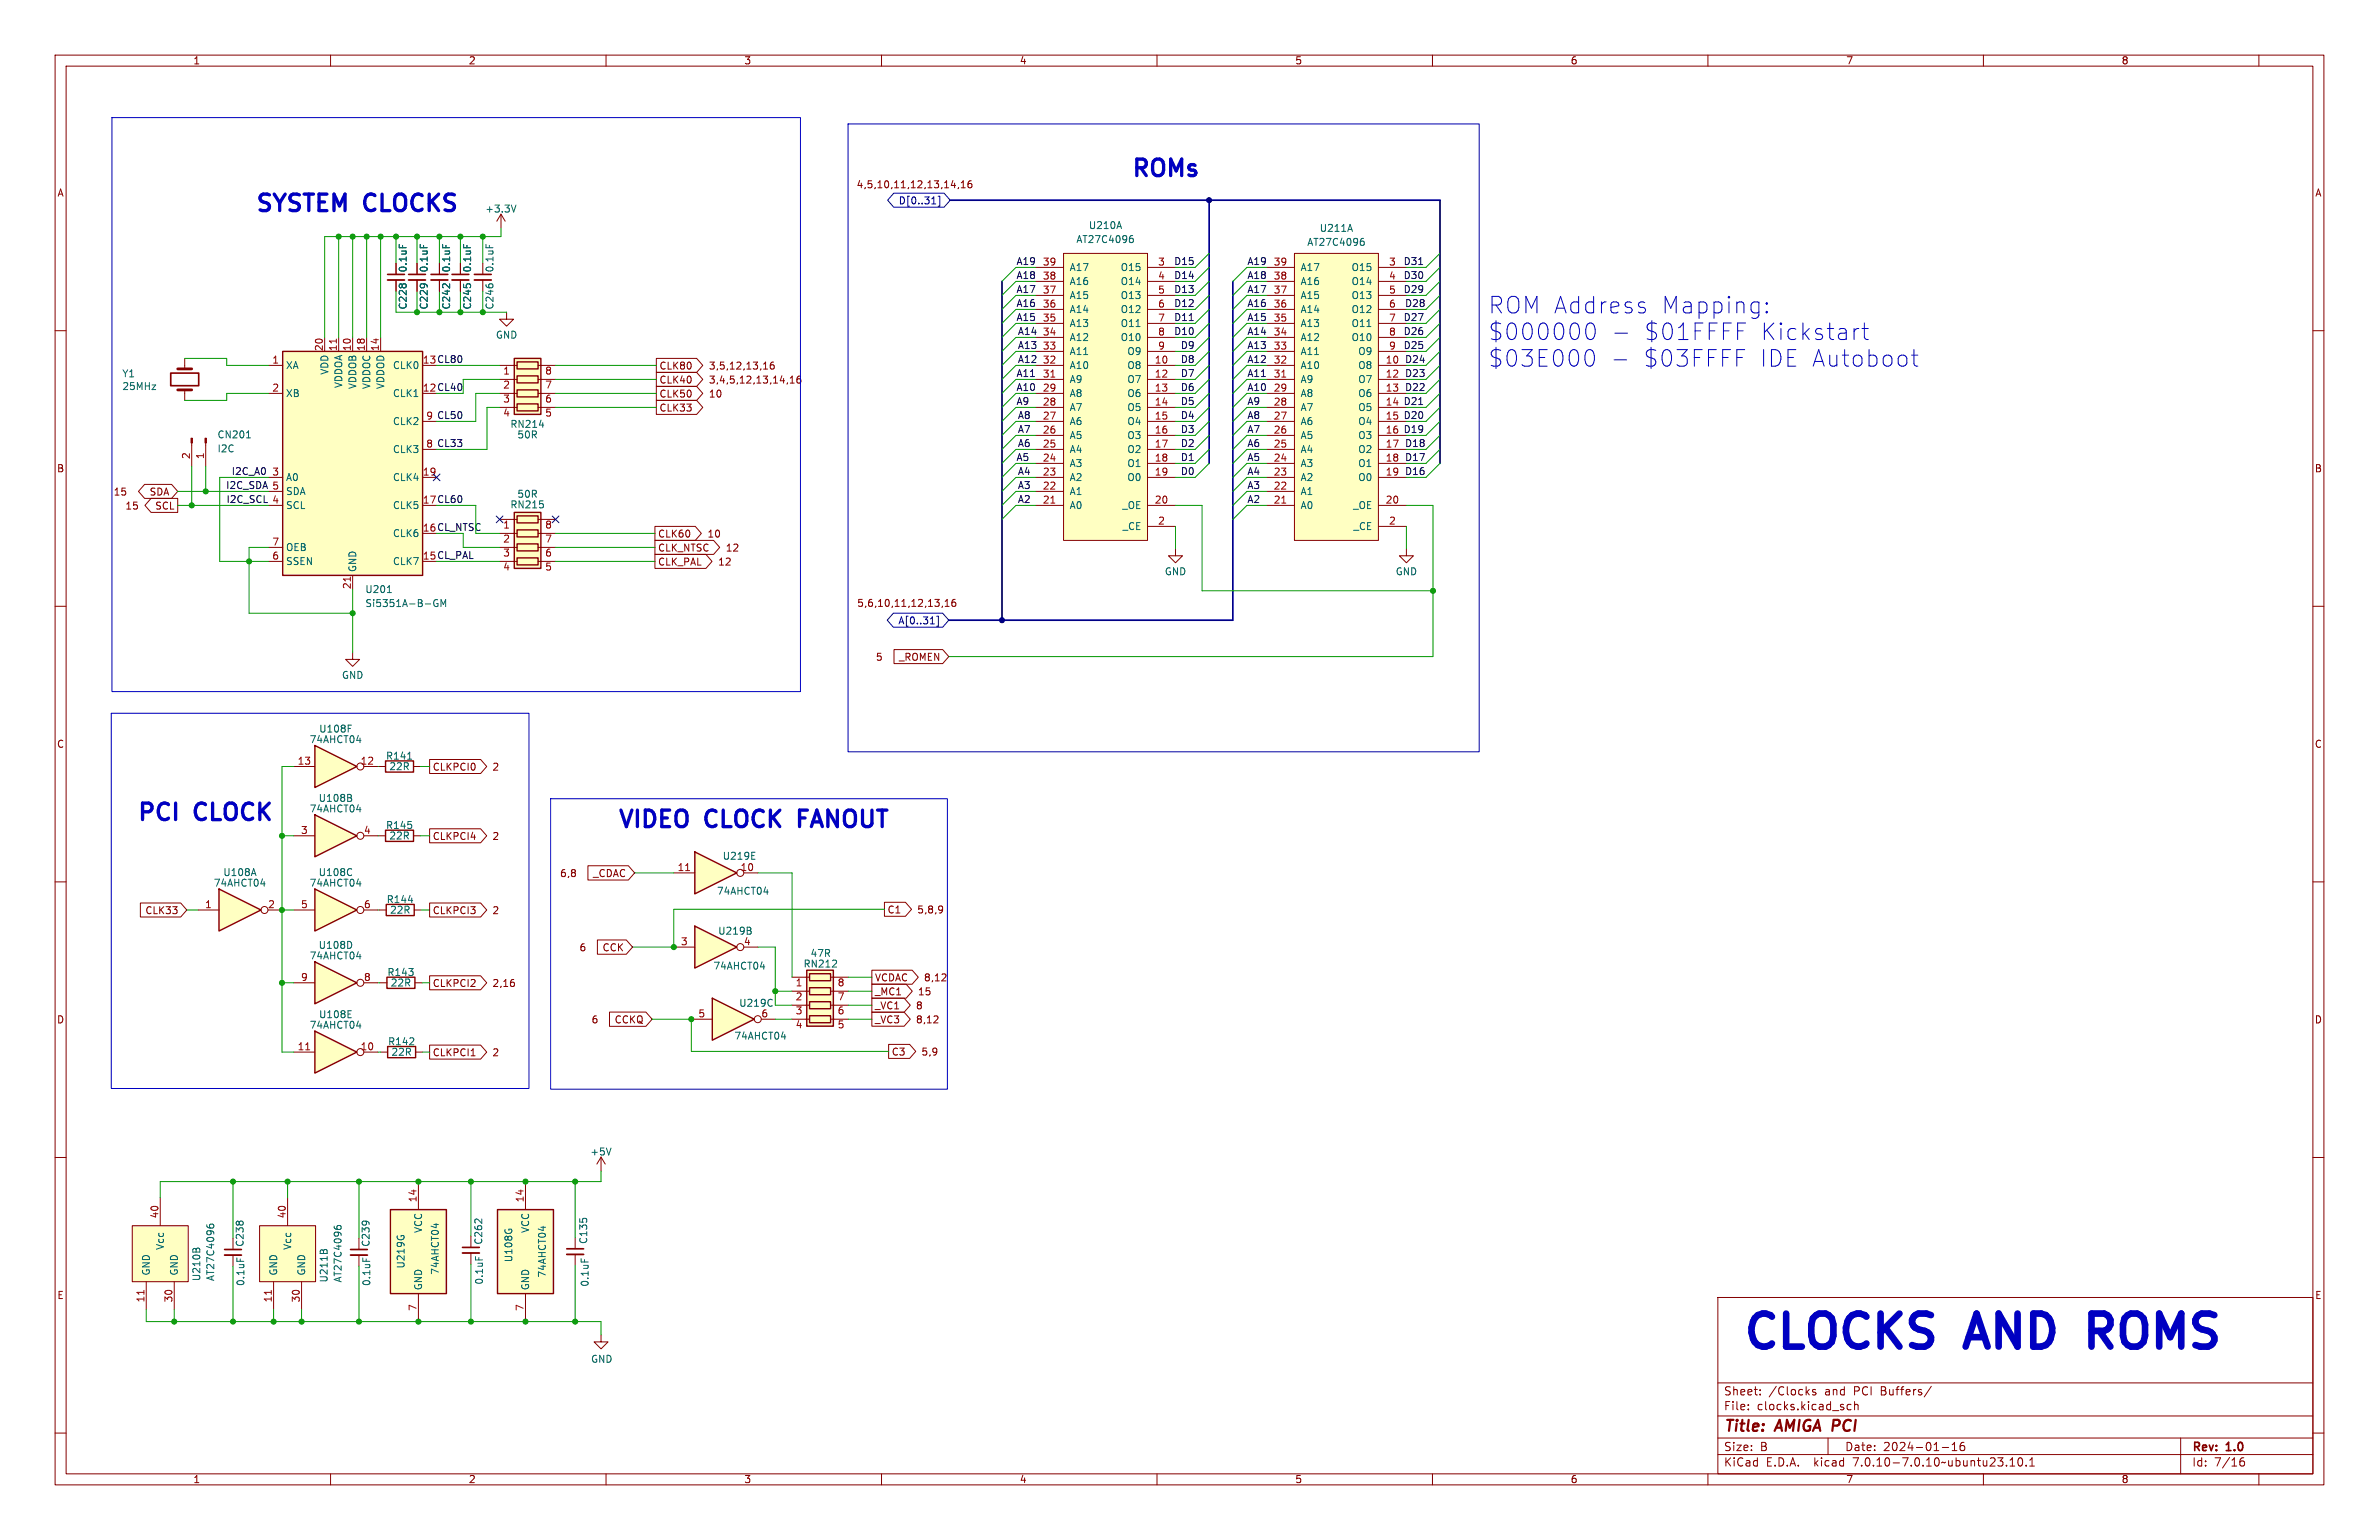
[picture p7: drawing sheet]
<svg xmlns="http://www.w3.org/2000/svg" width="432mm" height="279mm" viewBox="0 0 432 279" stroke-linecap="round" stroke-linejoin="round" font-family="sans-serif">
<defs><g id="words">
<g font-size="8.4" fill="#0000c2">
<text x="316" y="245.1">CLOCKS</text>
<text x="357.8" y="245.1">AND</text>
<text x="382.2" y="245.1">ROMS</text>
</g>
<g font-size="4.2" fill="#0000c2">
<text x="205.2" y="32.3">ROMs</text>
<text x="46.2" y="38.6">SYSTEM</text>
<text x="66.4" y="38.6">CLOCKS</text>
<text x="270" y="57.1">ROM Address</text>
<text x="301.1" y="57.1">Mapping:</text>
<text x="270" y="62">$000000</text>
<text x="298" y="62">$01FFFF</text>
<text x="319" y="62">Kickstart</text>
<text x="270" y="66.8">$03E000</text>
<text x="297.9" y="66.8">$03FFFF</text>
<text x="318.9" y="66.8">IDE Autoboot</text>
<text x="24.8" y="149.1">PCI</text>
<text x="35.7" y="149.1">CLOCK</text>
<text x="112" y="150.4">VIDEO</text>
<text x="128.4" y="150.4">CLOCK</text>
<text x="146.4" y="150.4">FANOUT</text>
</g>
<g font-size="2.8" fill="#840000">
<text x="312.8" y="260.3">Title:</text>
<text x="322.5" y="260.3">AMIGA PCI</text>
</g>
<g font-size="2.1" fill="#840000">
<text x="312.8" y="256.1">File:</text>
<text x="312.8" y="253.4">Sheet:</text>
<text x="318.9" y="256.1">clocks.kicad_sch</text>
<text x="321" y="253.4">/Clocks</text>
<text x="331.3" y="253.4">and</text>
<text x="336.6" y="253.4">PCI</text>
<text x="341.6" y="253.4">Buffers/</text>
<text x="312.8" y="263.5">Size:</text>
<text x="319.5" y="263.5">B</text>
<text x="334.8" y="263.5">Date:</text>
<text x="341.8" y="263.5">2024-01-16</text>
<text x="397.8" y="263.7">Rev:</text>
<text x="404.2" y="263.7">1.0</text>
<text x="312.8" y="266.3">KiCad</text>
<text x="320.5" y="266.3">E.D.A.</text>
<text x="329.4" y="266.3">kicad</text>
<text x="336.6" y="266.3">7.0.10-7.0.10~ubuntu23.10.1</text>
<text x="397.8" y="266.3">Id:</text>
<text x="401.9" y="266.3">7/16</text>
</g>
<g font-size="1.8" fill="#840000">
<text x="35" y="11.9">1</text>
<text x="85" y="11.9">2</text>
<text x="135" y="11.9">3</text>
<text x="185" y="11.9">4</text>
<text x="235" y="11.9">5</text>
<text x="285" y="11.9">6</text>
<text x="335" y="11.9">7</text>
<text x="385" y="11.9">8</text>
<text x="10.3" y="35.9">A</text>
<text x="155.4" y="34.4">4,5,10,11,12,13,14,16</text>
<text x="420.1" y="35.9">A</text>
<text x="119.6" y="69.8">CLK40</text>
<text x="119.6" y="67.2">CLK80</text>
<text x="128.6" y="69.8">3,4,5,12,13,14,16</text>
<text x="128.6" y="67.2">3,5,12,13,16</text>
<text x="119.6" y="72.3">CLK50</text>
<text x="119.6" y="74.9">CLK33</text>
<text x="128.6" y="72.3">10</text>
<text x="10.3" y="85.9">B</text>
<text x="420.1" y="85.9">B</text>
<text x="20.5" y="90.1">15</text>
<text x="22.7" y="92.6">15</text>
<text x="27.1" y="90.1">SDA</text>
<text x="28.1" y="92.6">SCL</text>
<text x="119.3" y="97.7">CLK60</text>
<text x="119.3" y="100.3">CLK_NTSC</text>
<text x="128.3" y="97.7">10</text>
<text x="131.6" y="100.3">12</text>
<text x="119.3" y="102.8">CLK_PAL</text>
<text x="130.3" y="102.8">12</text>
<text x="155.5" y="110.3">5,6,10,11,12,13,16</text>
<text x="158.9" y="120.1">5</text>
<text x="163.1" y="120.1">_ROMEN</text>
<text x="10.3" y="135.9">C</text>
<text x="420.1" y="135.9">C</text>
<text x="78.5" y="140">CLKPCI0</text>
<text x="89.3" y="140">2</text>
<text x="78.5" y="152.6">CLKPCI4</text>
<text x="89.3" y="152.6">2</text>
<text x="101.6" y="159.3">6,8</text>
<text x="107.6" y="159.3">_CDAC</text>
<text x="26.3" y="166.1">CLK33</text>
<text x="78.5" y="166.1">CLKPCI3</text>
<text x="89.3" y="166.1">2</text>
<text x="161" y="165.9">C1</text>
<text x="166.4" y="165.9">5,8,9</text>
<text x="105.1" y="172.8">6</text>
<text x="109.3" y="172.8">CCK</text>
<text x="78.5" y="179.3">CLKPCI2</text>
<text x="89.3" y="179.3">2,16</text>
<text x="158.7" y="178.2">VCDAC</text>
<text x="167.6" y="178.2">8,12</text>
<text x="10.3" y="185.9">D</text>
<text x="107.3" y="185.9">6</text>
<text x="111.5" y="185.9">CCKQ</text>
<text x="158.7" y="185.9">_VC3</text>
<text x="158.7" y="180.8">_MC1</text>
<text x="158.7" y="183.3">_VC1</text>
<text x="166.2" y="185.9">8,12</text>
<text x="166.2" y="183.3">8</text>
<text x="166.5" y="180.8">15</text>
<text x="420.1" y="185.9">D</text>
<text x="78.5" y="191.8">CLKPCI1</text>
<text x="89.3" y="191.8">2</text>
<text x="161.8" y="191.7">C3</text>
<text x="167.2" y="191.7">5,9</text>
<text x="10.3" y="235.9">E</text>
<text x="420.1" y="235.9">E</text>
<text x="35" y="269.3">1</text>
<text x="85" y="269.3">2</text>
<text x="135" y="269.3">3</text>
<text x="185" y="269.3">4</text>
<text x="235" y="269.3">5</text>
<text x="285" y="269.3">6</text>
<text x="335" y="269.3">7</text>
<text x="385" y="269.3">8</text>
</g>
<g font-size="1.8" fill="#006464">
<text x="88" y="38.8">+3.3V</text>
<text x="197.5" y="41.8">U210A</text>
<text x="195.3" y="44.3">AT27C4096</text>
<text x="237.2" y="44.8">AT27C4096</text>
<text x="239.4" y="42.3">U211A</text>
<text x="74" y="49.5" transform="rotate(-90 74 49.5)">0.1uF</text>
<text x="77.8" y="49.5" transform="rotate(-90 77.8 49.5)">0.1uF</text>
<text x="81.9" y="49.5" transform="rotate(-90 81.9 49.5)">0.1uF</text>
<text x="85.7" y="49.5" transform="rotate(-90 85.7 49.5)">0.1uF</text>
<text x="89.8" y="49.5" transform="rotate(-90 89.8 49.5)">0.1uF</text>
<text x="194.1" y="51.9">A16</text>
<text x="194.1" y="49.4">A17</text>
<text x="203.3" y="49.4">O15</text>
<text x="203.3" y="51.9">O14</text>
<text x="236" y="51.9">A16</text>
<text x="236" y="49.4">A17</text>
<text x="245.2" y="49.4">O15</text>
<text x="245.2" y="51.9">O14</text>
<text x="74" y="56.3" transform="rotate(-90 74 56.3)">C228</text>
<text x="77.8" y="56.3" transform="rotate(-90 77.8 56.3)">C229</text>
<text x="81.9" y="56.3" transform="rotate(-90 81.9 56.3)">C242</text>
<text x="85.7" y="56.3" transform="rotate(-90 85.7 56.3)">C245</text>
<text x="89.8" y="56.3" transform="rotate(-90 89.8 56.3)">C246</text>
<text x="194.1" y="59.5">A13</text>
<text x="194.1" y="57">A14</text>
<text x="194.1" y="54.5">A15</text>
<text x="203.3" y="54.5">O13</text>
<text x="203.3" y="57">O12</text>
<text x="203.3" y="59.5">O11</text>
<text x="236" y="59.5">A13</text>
<text x="236" y="57">A14</text>
<text x="236" y="54.5">A15</text>
<text x="245.2" y="54.5">O13</text>
<text x="245.2" y="57">O12</text>
<text x="245.2" y="59.5">O11</text>
<text x="89.9" y="61.6">GND</text>
<text x="194.1" y="64.6">A11</text>
<text x="194.1" y="62.1">A12</text>
<text x="203.3" y="62.1">O10</text>
<text x="204.5" y="64.6">O9</text>
<text x="236" y="64.6">A11</text>
<text x="236" y="62.1">A12</text>
<text x="245.2" y="62.1">O10</text>
<text x="246.4" y="64.6">O9</text>
<text x="22.1" y="68.7">Y1</text>
<text x="22.1" y="71">25MHz</text>
<text x="51.8" y="67.2">XA</text>
<text x="59.8" y="68.1" transform="rotate(-90 59.8 68.1)">VDD</text>
<text x="62.3" y="70.5" transform="rotate(-90 62.3 70.5)">VDDOA</text>
<text x="64.9" y="70.7" transform="rotate(-90 64.9 70.7)">VDDOB</text>
<text x="67.4" y="70.7" transform="rotate(-90 67.4 70.7)">VDDOC</text>
<text x="70" y="70.7" transform="rotate(-90 70 70.7)">VDDOD</text>
<text x="71.2" y="67.2">CLK0</text>
<text x="194.1" y="69.7">A9</text>
<text x="194.1" y="67.2">A10</text>
<text x="204.5" y="67.2">O8</text>
<text x="204.5" y="69.7">O7</text>
<text x="236" y="69.7">A9</text>
<text x="236" y="67.2">A10</text>
<text x="246.4" y="67.2">O8</text>
<text x="246.4" y="69.7">O7</text>
<text x="51.8" y="72.2">XB</text>
<text x="71.2" y="72.2">CLK1</text>
<text x="71.2" y="77.3">CLK2</text>
<text x="92.5" y="77.8">RN214</text>
<text x="194.1" y="77.3">A6</text>
<text x="194.1" y="74.8">A7</text>
<text x="194.1" y="72.2">A8</text>
<text x="204.5" y="72.2">O6</text>
<text x="204.5" y="74.8">O5</text>
<text x="204.5" y="77.3">O4</text>
<text x="236" y="77.3">A6</text>
<text x="236" y="74.8">A7</text>
<text x="236" y="72.2">A8</text>
<text x="246.4" y="72.2">O6</text>
<text x="246.4" y="74.8">O5</text>
<text x="246.4" y="77.3">O4</text>
<text x="39.4" y="82.3">I2C</text>
<text x="39.4" y="79.7">CN201</text>
<text x="71.2" y="82.4">CLK3</text>
<text x="93.8" y="79.7">50R</text>
<text x="194.1" y="82.4">A4</text>
<text x="194.1" y="79.9">A5</text>
<text x="204.5" y="79.9">O3</text>
<text x="204.5" y="82.4">O2</text>
<text x="236" y="82.4">A4</text>
<text x="236" y="79.9">A5</text>
<text x="246.4" y="79.9">O3</text>
<text x="246.4" y="82.4">O2</text>
<text x="51.8" y="87.5">A0</text>
<text x="71.2" y="87.5">CLK4</text>
<text x="194.1" y="87.5">A2</text>
<text x="194.1" y="84.9">A3</text>
<text x="204.5" y="84.9">O1</text>
<text x="204.5" y="87.5">O0</text>
<text x="236" y="87.5">A2</text>
<text x="236" y="84.9">A3</text>
<text x="246.4" y="84.9">O1</text>
<text x="246.4" y="87.5">O0</text>
<text x="51.8" y="92.6">SCL</text>
<text x="51.8" y="90">SDA</text>
<text x="71.2" y="92.6">CLK5</text>
<text x="92.5" y="92.4">RN215</text>
<text x="93.8" y="90.5">50R</text>
<text x="194.1" y="92.6">A0</text>
<text x="194.1" y="90">A1</text>
<text x="203.6" y="92.6">_OE</text>
<text x="236" y="92.6">A0</text>
<text x="236" y="90">A1</text>
<text x="245.5" y="92.6">_OE</text>
<text x="51.8" y="100.2">OEB</text>
<text x="71.2" y="97.6">CLK6</text>
<text x="203.7" y="96.4">_CE</text>
<text x="245.6" y="96.4">_CE</text>
<text x="51.8" y="102.7">SSEN</text>
<text x="64.9" y="103.9" transform="rotate(-90 64.9 103.9)">GND</text>
<text x="66.2" y="107.8">U201</text>
<text x="71.2" y="102.7">CLK7</text>
<text x="211.3" y="104.6">GND</text>
<text x="253.2" y="104.6">GND</text>
<text x="66.2" y="110.3">Si5351A-B-GM</text>
<text x="62" y="123.4">GND</text>
<text x="56.1" y="135">74AHCT04</text>
<text x="57.8" y="133.1">U108F</text>
<text x="70" y="138">R141</text>
<text x="70.6" y="139.9">22R</text>
<text x="56.1" y="147.6">74AHCT04</text>
<text x="57.7" y="145.7">U108B</text>
<text x="70" y="150.6">R145</text>
<text x="70.6" y="152.5">22R</text>
<text x="38.7" y="161.1">74AHCT04</text>
<text x="40.4" y="159.1">U108A</text>
<text x="56.1" y="161.1">74AHCT04</text>
<text x="57.7" y="159.1">U108C</text>
<text x="131.1" y="156.2">U219E</text>
<text x="70.1" y="164.1">R144</text>
<text x="70.7" y="166">22R</text>
<text x="130" y="162.5">74AHCT04</text>
<text x="57.7" y="172.4">U108D</text>
<text x="130.3" y="169.8">U219B</text>
<text x="147" y="173.8">47R</text>
<text x="56.1" y="174.3">74AHCT04</text>
<text x="70.2" y="177.3">R143</text>
<text x="70.8" y="179.2">22R</text>
<text x="129.4" y="176.1">74AHCT04</text>
<text x="145.8" y="175.7">RN212</text>
<text x="57.8" y="184.9">U108E</text>
<text x="134.1" y="182.9">U219C</text>
<text x="56.1" y="186.8">74AHCT04</text>
<text x="70.3" y="189.8">R142</text>
<text x="71" y="191.7">22R</text>
<text x="133.2" y="188.8">74AHCT04</text>
<text x="107.1" y="209.8">+5V</text>
<text x="29.9" y="226.9" transform="rotate(-90 29.9 226.9)">Vcc</text>
<text x="44.4" y="226.3" transform="rotate(-90 44.4 226.3)">C238</text>
<text x="53.1" y="226.9" transform="rotate(-90 53.1 226.9)">Vcc</text>
<text x="67.3" y="226.3" transform="rotate(-90 67.3 226.3)">C239</text>
<text x="76.8" y="223.8" transform="rotate(-90 76.8 223.8)">VCC</text>
<text x="87.7" y="225.9" transform="rotate(-90 87.7 225.9)">C262</text>
<text x="96.2" y="223.8" transform="rotate(-90 96.2 223.8)">VCC</text>
<text x="106.8" y="225.8" transform="rotate(-90 106.8 225.8)">C135</text>
<text x="27.4" y="231.5" transform="rotate(-90 27.4 231.5)">GND</text>
<text x="32.5" y="231.5" transform="rotate(-90 32.5 231.5)">GND</text>
<text x="36.6" y="232.5" transform="rotate(-90 36.6 232.5)">U210B</text>
<text x="39.1" y="232.5" transform="rotate(-90 39.1 232.5)">AT27C4096</text>
<text x="44.6" y="233.4" transform="rotate(-90 44.6 233.4)">0.1uF</text>
<text x="50.5" y="231.5" transform="rotate(-90 50.5 231.5)">GND</text>
<text x="55.6" y="231.5" transform="rotate(-90 55.6 231.5)">GND</text>
<text x="59.7" y="232.8" transform="rotate(-90 59.7 232.8)">U211B</text>
<text x="62.2" y="232.8" transform="rotate(-90 62.2 232.8)">AT27C4096</text>
<text x="67.4" y="233.4" transform="rotate(-90 67.4 233.4)">0.1uF</text>
<text x="73.6" y="230.2" transform="rotate(-90 73.6 230.2)">U219G</text>
<text x="79.9" y="231.4" transform="rotate(-90 79.9 231.4)">74AHCT04</text>
<text x="87.9" y="233.2" transform="rotate(-90 87.9 233.2)">0.1uF</text>
<text x="93.2" y="229.1" transform="rotate(-90 93.2 229.1)">U108G</text>
<text x="99.3" y="231.9" transform="rotate(-90 99.3 231.9)">74AHCT04</text>
<text x="107" y="233.5" transform="rotate(-90 107 233.5)">0.1uF</text>
<text x="76.8" y="234.2" transform="rotate(-90 76.8 234.2)">GND</text>
<text x="96.2" y="234.2" transform="rotate(-90 96.2 234.2)">GND</text>
<text x="107.2" y="247.4">GND</text>
</g>
<g font-size="1.8" fill="#000084">
<text x="163" y="37.3">D[0..31]</text>
<text x="163" y="113.5">A[0..31]</text>
</g>
<g font-size="1.8" fill="#0f0f0f">
<text x="184.4" y="50.7">A18</text>
<text x="184.4" y="48.2">A19</text>
<text x="184.4" y="53.2">A17</text>
<text x="213" y="53.2">D13</text>
<text x="213" y="50.7">D14</text>
<text x="213" y="48.2">D15</text>
<text x="226.3" y="48.2">A19</text>
<text x="226.3" y="50.7">A18</text>
<text x="226.3" y="53.2">A17</text>
<text x="254.7" y="48.2">D31</text>
<text x="254.7" y="53.2">D29</text>
<text x="254.7" y="50.7">D30</text>
<text x="184.4" y="58.3">A15</text>
<text x="184.4" y="55.8">A16</text>
<text x="213" y="55.8">D12</text>
<text x="213" y="58.3">D11</text>
<text x="226.3" y="55.8">A16</text>
<text x="226.3" y="58.3">A15</text>
<text x="254.7" y="58.3">D27</text>
<text x="254.9" y="55.8">D28</text>
<text x="184.7" y="65.9">A12</text>
<text x="184.7" y="63.4">A13</text>
<text x="184.7" y="60.9">A14</text>
<text x="213" y="60.9">D10</text>
<text x="214.2" y="63.4">D9</text>
<text x="214.2" y="65.9">D8</text>
<text x="226.3" y="60.9">A14</text>
<text x="226.3" y="65.9">A12</text>
<text x="226.3" y="63.4">A13</text>
<text x="254.7" y="60.9">D26</text>
<text x="254.7" y="63.4">D25</text>
<text x="254.9" y="65.9">D24</text>
<text x="76.7" y="71.1">12 CL40</text>
<text x="76.7" y="66">13 CL80</text>
<text x="184.4" y="71">A10</text>
<text x="184.4" y="68.5">A11</text>
<text x="214.2" y="71">D6</text>
<text x="214.2" y="68.5">D7</text>
<text x="226.3" y="68.5">A11</text>
<text x="226.3" y="71">A10</text>
<text x="254.9" y="71">D22</text>
<text x="254.9" y="68.5">D23</text>
<text x="77.3" y="76.2">9 CL50</text>
<text x="184.4" y="73.6">A9</text>
<text x="184.7" y="76.1">A8</text>
<text x="214.2" y="73.6">D5</text>
<text x="214.2" y="76.1">D4</text>
<text x="226.3" y="73.6">A9</text>
<text x="226.3" y="76.1">A8</text>
<text x="254.7" y="76.1">D20</text>
<text x="254.7" y="73.6">D21</text>
<text x="77.3" y="81.3">8 CL33</text>
<text x="184.4" y="83.7">A5</text>
<text x="184.7" y="81.2">A6</text>
<text x="184.7" y="78.6">A7</text>
<text x="214.2" y="83.7">D1</text>
<text x="214.2" y="81.2">D2</text>
<text x="214.2" y="78.6">D3</text>
<text x="226.3" y="83.7">A5</text>
<text x="226.3" y="78.6">A7</text>
<text x="226.3" y="81.2">A6</text>
<text x="254.7" y="78.6">D19</text>
<text x="254.9" y="81.2">D18</text>
<text x="254.9" y="83.7">D17</text>
<text x="40.9" y="88.8">I2C_SDA 5</text>
<text x="42" y="86.3">I2C_A0</text>
<text x="184.7" y="88.8">A3</text>
<text x="184.7" y="86.3">A4</text>
<text x="214.2" y="86.3">D0</text>
<text x="226.3" y="88.8">A3</text>
<text x="226.3" y="86.3">A4</text>
<text x="254.9" y="86.3">D16</text>
<text x="41" y="91.3">I2C_SCL 4</text>
<text x="76.7" y="91.4">17 CL60</text>
<text x="184.7" y="91.3">A2</text>
<text x="226.3" y="91.3">A2</text>
<text x="76.7" y="101.6">15 CL_PAL</text>
<text x="76.7" y="96.5">16 CL_NTSC</text>
</g>
<g font-size="1.8" fill="#a90000">
<text x="189.2" y="53.3">37</text>
<text x="189.2" y="50.8">38</text>
<text x="189.2" y="48.3">39</text>
<text x="210.1" y="48.3">3</text>
<text x="210.1" y="50.8">4</text>
<text x="210.1" y="53.3">5</text>
<text x="231.1" y="53.3">37</text>
<text x="231.1" y="50.8">38</text>
<text x="231.1" y="48.3">39</text>
<text x="252" y="48.3">3</text>
<text x="252" y="50.8">4</text>
<text x="252" y="53.3">5</text>
<text x="189.2" y="58.4">35</text>
<text x="189.2" y="55.9">36</text>
<text x="210.1" y="55.9">6</text>
<text x="210.1" y="58.4">7</text>
<text x="231.1" y="58.4">35</text>
<text x="231.1" y="55.9">36</text>
<text x="252" y="55.9">6</text>
<text x="252" y="58.4">7</text>
<text x="58.7" y="63.8" transform="rotate(-90 58.7 63.8)">20</text>
<text x="61.2" y="63.8" transform="rotate(-90 61.2 63.8)">11</text>
<text x="63.8" y="63.8" transform="rotate(-90 63.8 63.8)">10</text>
<text x="66.3" y="63.8" transform="rotate(-90 66.3 63.8)">18</text>
<text x="68.8" y="63.8" transform="rotate(-90 68.8 63.8)">14</text>
<text x="189.2" y="63.5">33</text>
<text x="189.2" y="61">34</text>
<text x="210.1" y="61">8</text>
<text x="210.1" y="63.5">9</text>
<text x="231.1" y="63.5">33</text>
<text x="231.1" y="61">34</text>
<text x="252" y="61">8</text>
<text x="252" y="63.5">9</text>
<text x="49.3" y="66">1</text>
<text x="49.3" y="71.1">2</text>
<text x="91.2" y="68.3">1</text>
<text x="91.2" y="70.8">2</text>
<text x="98.9" y="70.8">7</text>
<text x="98.9" y="68.3">8</text>
<text x="189.2" y="71.1">29</text>
<text x="189.2" y="68.6">31</text>
<text x="189.2" y="66">32</text>
<text x="209.5" y="66">10</text>
<text x="209.5" y="68.6">12</text>
<text x="209.5" y="71.1">13</text>
<text x="231.1" y="71.1">29</text>
<text x="231.1" y="68.6">31</text>
<text x="231.1" y="66">32</text>
<text x="251.4" y="66">10</text>
<text x="251.4" y="68.6">12</text>
<text x="251.4" y="71.1">13</text>
<text x="91.2" y="73.4">3</text>
<text x="91.2" y="75.9">4</text>
<text x="98.9" y="75.9">5</text>
<text x="98.9" y="73.4">6</text>
<text x="189.2" y="76.2">27</text>
<text x="189.2" y="73.7">28</text>
<text x="209.5" y="73.7">14</text>
<text x="209.5" y="76.2">15</text>
<text x="231.1" y="76.2">27</text>
<text x="231.1" y="73.7">28</text>
<text x="251.4" y="73.7">14</text>
<text x="251.4" y="76.2">15</text>
<text x="34.5" y="83.4" transform="rotate(-90 34.5 83.4)">2</text>
<text x="37.1" y="83.4" transform="rotate(-90 37.1 83.4)">1</text>
<text x="189.2" y="83.8">24</text>
<text x="189.2" y="81.3">25</text>
<text x="189.2" y="78.7">26</text>
<text x="209.5" y="78.7">16</text>
<text x="209.5" y="81.3">17</text>
<text x="209.5" y="83.8">18</text>
<text x="231.1" y="83.8">24</text>
<text x="231.1" y="81.3">25</text>
<text x="231.1" y="78.7">26</text>
<text x="251.4" y="78.7">16</text>
<text x="251.4" y="81.3">17</text>
<text x="251.4" y="83.8">18</text>
<text x="49.3" y="86.4">3</text>
<text x="76.7" y="86.4">19</text>
<text x="189.2" y="88.9">22</text>
<text x="189.2" y="86.4">23</text>
<text x="209.5" y="86.4">19</text>
<text x="231.1" y="88.9">22</text>
<text x="231.1" y="86.4">23</text>
<text x="251.4" y="86.4">19</text>
<text x="189.2" y="91.4">21</text>
<text x="209.5" y="91.4">20</text>
<text x="210.1" y="95.2">2</text>
<text x="231.1" y="91.4">21</text>
<text x="251.4" y="91.4">20</text>
<text x="252" y="95.2">2</text>
<text x="49.3" y="101.6">6</text>
<text x="49.3" y="99.1">7</text>
<text x="91.2" y="96.2">1</text>
<text x="91.2" y="98.8">2</text>
<text x="91.2" y="101.3">3</text>
<text x="98.9" y="101.3">6</text>
<text x="98.9" y="98.8">7</text>
<text x="98.9" y="96.2">8</text>
<text x="63.8" y="107" transform="rotate(-90 63.8 107)">21</text>
<text x="91.2" y="103.8">4</text>
<text x="98.9" y="103.8">5</text>
<text x="53.9" y="138.8">13</text>
<text x="65.4" y="138.8">12</text>
<text x="54.5" y="151.4">3</text>
<text x="66" y="151.4">4</text>
<text x="122.9" y="158.1">11</text>
<text x="134.3" y="158.1">10</text>
<text x="37.1" y="164.8">1</text>
<text x="48.6" y="164.8">2</text>
<text x="54.5" y="164.8">5</text>
<text x="66" y="164.8">6</text>
<text x="123.5" y="171.6">3</text>
<text x="134.9" y="171.6">4</text>
<text x="54.5" y="178.1">9</text>
<text x="66" y="178.1">8</text>
<text x="144.3" y="179.3">1</text>
<text x="151.9" y="179.3">8</text>
<text x="126.7" y="184.7">5</text>
<text x="138.1" y="184.7">6</text>
<text x="144.3" y="181.8">2</text>
<text x="144.3" y="184.4">3</text>
<text x="151.9" y="184.4">6</text>
<text x="151.9" y="181.8">7</text>
<text x="53.9" y="190.6">11</text>
<text x="65.4" y="190.6">10</text>
<text x="144.3" y="186.9">4</text>
<text x="151.9" y="186.9">5</text>
<text x="28.8" y="221.1" transform="rotate(-90 28.8 221.1)">40</text>
<text x="51.9" y="221.1" transform="rotate(-90 51.9 221.1)">40</text>
<text x="75.7" y="218.2" transform="rotate(-90 75.7 218.2)">14</text>
<text x="95.1" y="218.2" transform="rotate(-90 95.1 218.2)">14</text>
<text x="26.3" y="236.4" transform="rotate(-90 26.3 236.4)">11</text>
<text x="31.4" y="236.4" transform="rotate(-90 31.4 236.4)">30</text>
<text x="49.4" y="236.4" transform="rotate(-90 49.4 236.4)">11</text>
<text x="54.5" y="236.4" transform="rotate(-90 54.5 236.4)">30</text>
<text x="75.7" y="237.9" transform="rotate(-90 75.7 237.9)">7</text>
<text x="95.1" y="237.9" transform="rotate(-90 95.1 237.9)">7</text>
</g>
</g></defs>
<g fill="none" stroke="#840000" stroke-width=".18">
<path d="M10 10h411.8v259.4h-411.8zM12 12h407.8v255.4h-407.8zM60 10v2M110 10v2M160 10v2M210 10v2M260 10v2M310 10v2M360 10v2M410 10v2M10 60h2M83.6 47.8v2"/>
<path d="M83.6 50.8v2M188 48.5h5M188 58.7h5M188 56.1h5M188 53.6h5M188 51.1h5M193 46h15.3v52h-15.3zM208.3 48.5h5.1M208.3 58.7h5.1M208.3 56.1h5.1M208.3 53.6h5.1M208.3 51.1h5.1"/>
<path d="M229.9 48.5h5M229.9 58.7h5M229.9 56.1h5M229.9 53.6h5M229.9 51.1h5M234.9 46h15.3v52h-15.3zM250.2 48.5h5.1M250.2 58.7h5.1M250.2 56.1h5.1M250.2 53.6h5.1M250.2 51.1h5.1M419.8 60h2"/>
<path d="M188 66.3h5M188 68.8h5M188 71.4h5M188 73.9h5M188 76.5h5M188 79h5M188 63.8h5M188 61.2h5M208.3 66.3h5.1M208.3 68.8h5.1M208.3 71.4h5.1M208.3 73.9h5.1"/>
<path d="M208.3 76.5h5.1M208.3 79h5.1M208.3 63.8h5.1M208.3 61.2h5.1M229.9 66.3h5M229.9 68.8h5M229.9 71.4h5M229.9 73.9h5M229.9 76.5h5M229.9 79h5M229.9 63.8h5M229.9 61.2h5"/>
<path d="M250.2 66.3h5.1M250.2 68.8h5.1M250.2 71.4h5.1M250.2 73.9h5.1M250.2 76.5h5.1M250.2 79h5.1M250.2 63.8h5.1M250.2 61.2h5.1M188 81.5h5M188 84.1h5M188 86.6h5M188 91.7h5"/>
<path d="M188 89.2h5M208.3 81.5h5.1M208.3 84.1h5.1M208.3 86.6h5.1M208.3 95.5h5.1M208.3 91.7h5.1M229.9 81.5h5M229.9 84.1h5M229.9 86.6h5M229.9 91.7h5M229.9 89.2h5M250.2 81.5h5.1"/>
<path d="M250.2 84.1h5.1M250.2 86.6h5.1M250.2 95.5h5.1M250.2 91.7h5.1M10 110h2M419.8 110h2M10 160h2M419.8 160h2M10 210h2M419.8 210h2M311.8 235.4h108v32h-108zM10 260h2"/>
<path d="M311.8 256.9h108M311.8 250.9h108M317.3 255.6v.2M317.3 254.9v.1M319.5 252.9v.2M319.5 252.2v.1M329.5 252.2l-.3-.1-.2 .2v.2l.5 .2v.3h-.5M336 254.9l-.5-.1-.2 .3v.4l.1 .2h.6M336.6 254.9l.2-.1 .4 .1 .1 .9M336.6 254.3v1.5M350.5 251.5l-1.2 1.9M419.8 260h2"/>
<path d="M60 267.4v2M110 267.4v2M160 267.4v2M210 267.4v2M260 267.4v2M310 267.4v2M311.8 263.9h108M311.8 260.9h108M331.8 260.9v3M352.5 262.6h1.2M354.3 263.2h.9M354.3 262.1l.5-.4v1.5"/>
<path d="M356.5 261.7a.59 .59 0 0 0-.7 .6v.6l.1 .2 .4 .1 .2-.2 .1-.5-.1-.2h-.5l-.2 .2M360 267.4v2M364.2 265.8v.2M364.8 266h.9M364.8 264.9l.5-.4v1.5M366.5 264.6l.1-.1a.8 .8 0 0 1 .5 .7 .8 .8 0 0 1-.5 .8 1 1 0 0 1-.1-1.4zM367.8 265.8v.2M368.4 266h.9M368.4 264.9l.4-.4v1.5M395.8 260.9v6.5M406.5 265.3l.3-.2h.5l.1 .2v.4l-.3 .3h-.3l-.3-.3M407.3 264.5a.6 .6 0 0 0-.8 .6"/>
<path d="M410 267.4v2"/>
</g>
<path d="M82 50.8h3.1" fill="none" stroke="#840000" stroke-width=".33"/>
<path d="M82 49.8h3.1" fill="none" stroke="#840000" stroke-width=".3"/>
<path d="M84.1 44.3v.6M203.1 40.2l.5 1.3M205.2 43.2l.4 .1 .1 .2-.1 .4-.4 .1M205.6 42.7l-.4 .1M245 40.7l.5 1.3M247.1 43.7l.4 .1 .1 .2v.4l-.5 .1M247.5 43.3h-.4" fill="none" stroke="#006464" stroke-width=".18"/>
<g fill="#ffffc2" stroke="#ffffc2" stroke-width=".18">
<path d="M193 46h15.3v52h-15.3z"/>
<path d="M234.9 46h15.3v52h-15.3z"/>
</g>
<path d="M190.7 68.4h.8M232.7 68.4h.7M190.7 91.3h.8M232.7 91.3h.7" fill="none" stroke="#a90000" stroke-width=".18"/>
<path d="M129.3 181.1l7.6 3.8-7.6 3.8z" fill="#ffffc2"/>
<path d="M70.2 177.3h5.1v2h-5.1zM146.4 176h4.9v10.2h-4.9zM146.9 176.7h3.8v1.2h-3.8zM146.9 179.2h3.8v1.3h-3.8zM129.3 181.1l7.6 3.8-7.6 3.8zM146.9 181.7h3.8v1.3h-3.8zM146.9 184.3h3.8v1.2h-3.8z" fill="none" stroke="#840000" stroke-width=".25"/>
<g fill="none" stroke="#840000" stroke-width=".18">
<path d="M69 178.3h1.2M75.3 178.3h1.3M143.8 177.3h3.1M143.8 179.8h3.1M150.7 177.3h3.2M150.7 179.8h3.2M125.5 184.9h3.8M138.2 184.9h2.5M143.8 184.9h3.1M143.8 182.4h3.1M150.7 184.9h3.2M150.7 182.4h3.2"/>
<circle cx="137.5" cy="184.9" r=".63"/>
</g>
<path d="M151.1 175.5h.7M151.8 174.3v.4M140.1 181.4h.1M140.2 182.4l-.1 .1M141.8 188.1h.8" fill="none" stroke="#006464" stroke-width=".18"/>
<path d="M146.4 176h4.9v10.2h-4.9z" fill="#ffffc2" stroke="#ffffc2" stroke-width=".18"/>
<path d="M57.1 187.1l7.7 3.8-7.7 3.8z" fill="#ffffc2"/>
<path d="M57.1 187.1l7.7 3.8-7.7 3.8zM70.4 189.9h5v2h-5z" fill="none" stroke="#840000" stroke-width=".25"/>
<g fill="none" stroke="#840000" stroke-width=".18">
<path d="M53.3 190.9h3.8M66 190.9h2.6M69.1 190.9h1.3M75.4 190.9h1.3"/>
<circle cx="65.4" cy="190.9" r=".63"/>
</g>
<path d="M55.5 190.5h.7" fill="none" stroke="#a90000" stroke-width=".18"/>
<path d="M63.2 184.6h.6M63.2 183.4h.6M64.7 186.1h.8" fill="none" stroke="#006464" stroke-width=".18"/>
<path d="M57.1 174.5l7.7 3.8-7.7 3.8z" fill="#ffffc2"/>
<path d="M57.1 174.5l7.7 3.8-7.7 3.8z" fill="none" stroke="#840000" stroke-width=".25"/>
<g fill="none" stroke="#840000" stroke-width=".18">
<path d="M53.3 178.3h3.8M66 178.3h2.6"/>
<circle cx="65.4" cy="178.3" r=".63"/>
</g>
<path d="M63.8 171.1v.7M64.7 173.6h.8" fill="none" stroke="#006464" stroke-width=".18"/>
<path d="M57.1 135.3l7.7 3.8-7.7 3.8z" fill="#ffffc2"/>
<path d="M57.1 135.3l7.7 3.8-7.7 3.8zM70.1 164.1h5.1v2h-5.1z" fill="none" stroke="#840000" stroke-width=".25"/>
<g fill="none" stroke="#840000" stroke-width=".18">
<path d="M71.9 47.8v2M71.9 50.8v2M75.7 47.8v2M75.7 50.8v2M79.8 47.8v2M79.8 50.8v2M87.6 47.8v2M87.6 50.8v2M53.3 139.1h3.8M66 139.1h2.6M68.8 165.1h1.3M75.2 165.1h1.3"/>
<path d="M29.1 217.3v5.1M109.1 209.9l-.8 1.3M109.1 209.9v2.6M109.1 209.9l.8 1.3M24 222.4h10.2v10.1h-10.2zM26.5 232.5v5.1M31.6 232.5v5.1"/>
<circle cx="65.4" cy="139.1" r=".63"/>
</g>
<path d="M72.5 44.3v.6M76.3 44.3v.6M80.3 44.3v.6M88.2 44.3v.6M63.2 131.6h.6M64.7 134.3h.8M74.1 163.4h.8M110.9 208.3l-.4 1.2M35.1 226.6l.1-.1 .3 .1M36.3 226.7l-.2-.2-.3-.1-.2 .3M37.5 222.2l.1 .4M38 222.6l.1-.4 .2-.1h.4l.1 .5" fill="none" stroke="#006464" stroke-width=".18"/>
<path d="M70.4 50.8h3M74.2 50.8h3M78.2 50.8h3.1M86.1 50.8h3.1" fill="none" stroke="#840000" stroke-width=".33"/>
<path d="M70.4 49.8h3M74.2 49.8h3M78.2 49.8h3.1M86.1 49.8h3.1" fill="none" stroke="#840000" stroke-width=".3"/>
<path d="M24 222.4h10.2v10.1h-10.2z" fill="#ffffc2" stroke="#ffffc2" stroke-width=".18"/>
<path d="M26.1 234.1v.7" fill="none" stroke="#a90000" stroke-width=".18"/>
<path d="M39.8 161.3l7.6 3.8-7.6 3.8z" fill="#ffffc2"/>
<path d="M39.8 161.3l7.6 3.8-7.6 3.8z" fill="none" stroke="#840000" stroke-width=".25"/>
<g fill="none" stroke="#840000" stroke-width=".18">
<path d="M35.9 165.1h3.9M48.6 165.1h2.6"/>
<circle cx="48" cy="165.1" r=".63"/>
</g>
<path d="M46 157.6l.5 1.3M47.3 160.4h.8" fill="none" stroke="#006464" stroke-width=".18"/>
<path d="M57.1 161.3l7.7 3.8-7.7 3.8z" fill="#ffffc2"/>
<path d="M70 138h5.1v2.1h-5.1zM70 150.6h5.1v2.1h-5.1zM57.1 161.3l7.7 3.8-7.7 3.8z" fill="none" stroke="#840000" stroke-width=".25"/>
<g fill="none" stroke="#840000" stroke-width=".18">
<path d="M68.7 139.1h1.3M75.1 139.1h1.2M68.7 151.6h1.3M75.1 151.6h1.2M53.3 165.1h3.8M66 165.1h2.6M42.3 224.7v2M42.3 227.7v2"/>
<circle cx="65.4" cy="165.1" r=".63"/>
</g>
<path d="M74 137.7h.7M63.8 157.7h.1M63.8 158.7v.1M64.7 160.4h.8M43 228.2v.6" fill="none" stroke="#006464" stroke-width=".18"/>
<path d="M40.8 227.7h3" fill="none" stroke="#840000" stroke-width=".33"/>
<path d="M40.8 226.7h3" fill="none" stroke="#840000" stroke-width=".3"/>
<path d="M57.1 147.8l7.7 3.8-7.7 3.8z" fill="#ffffc2"/>
<g fill="none" stroke="#840000" stroke-width=".25">
<path d="M51.3 63.8h25.4v40.6h-25.4zM93.3 65h4.9v10.2h-4.9zM93.9 65.7h3.8v1.2h-3.8zM93.9 68.2h3.8v1.3h-3.8zM93.9 70.7h3.8v1.3h-3.8zM93.9 73.3h3.8v1.2h-3.8zM93.3 93h4.9v10.1h-4.9zM93.9 93.6h3.8v1.3h-3.8zM93.9 96.1h3.8v1.3h-3.8zM93.9 98.7h3.8v1.2h-3.8zM93.9 101.2h3.8v1.3h-3.8zM57.1 147.8l7.7 3.8-7.7 3.8z"/>
<path d="M70.9 219.5h10.1v15.2h-10.1z"/>
</g>
<g fill="none" stroke="#840000" stroke-width=".18">
<path d="M90.9 38.9l-.7 1.2M90.9 38.9v2.5M90.9 38.9l.8 1.2M91.9 56.6v1.3h1.3l-1.3 1.3-1.2-1.3h1.2M48.8 66.3h2.5M48.8 71.4h2.5M58.9 61.2v2.6M61.5 61.2v2.6M64 61.2v2.6M66.5 61.2v2.6M69.1 61.2v2.6M76.7 76.5h2.5"/>
<path d="M90.7 66.3h3.2M90.7 71.4h3.2M90.7 68.8h3.2M90.7 73.9h3.2M97.7 66.3h3.1M97.7 71.4h3.1M97.7 68.8h3.1M97.7 73.9h3.1M48.8 99.3h2.5M48.8 86.6h2.5M48.8 91.7h2.5M48.8 89.2h2.5"/>
<path d="M76.7 86.6h2.5M76.7 81.5h2.5M90.7 94.2h3.2M90.7 96.8h3.2M90.7 99.3h3.2M97.7 94.2h3.1M97.7 96.8h3.1M97.7 99.3h3.1M213.4 99.6v1.2h1.2l-1.2 1.3-1.3-1.3h1.3M255.3 99.6v1.2h1.2l-1.2 1.3-1.3-1.3h1.3M48.8 101.9h2.5M64 118.4v1.2h1.3l-1.3 1.3-1.3-1.3h1.3"/>
<path d="M64 104.4v2.5M90.7 101.9h3.2M97.7 101.9h3.1M53.3 151.6h3.8M66 151.6h2.6M52.2 217.3v5.1M75.9 214.4v5.1M47.1 222.4h10.2v10.1h-10.2zM49.7 232.5v5.1M54.7 232.5v5.1M65.2 224.7v2M65.2 227.7v2"/>
<path d="M75.9 234.7v5.1M85.5 224.3v2M85.5 227.3v2.1"/>
<circle cx="65.4" cy="151.6" r=".63"/>
</g>
<g fill="none" stroke="#006464" stroke-width=".18">
<path d="M93.7 37.2l-.5 1.3M97.9 77.1h.8M98.6 91.5v.5M70.3 107.5h.7M79.4 108.8a.59 .59 0 0 0-.7 .6 .59 .59 0 0 0 .7 .6l.1-.5h-.2M80 110.1v-1.3l.5 .9 .4-.9v1.3M63.5 144.7l.3 .3v.3l-.2 .1M63.7 144.2l.1 .2-.1 .3M64.7 146.9h.8M58.2 226.9l.2-.1 .3 .1M59.4 226.9l-.1-.1-.3-.1-.3 .3M60.7 222.5v.3"/>
<path d="M61.1 222.8l.1-.3 .2-.2 .4 .1 .1 .4M65.9 228.2v.6M79.2 222v.8M86.3 228v.6"/>
</g>
<g fill="#ffffc2" stroke="#ffffc2" stroke-width=".18">
<path d="M47.1 222.4h10.2v10.1h-10.2z"/>
<path d="M93.3 93h4.9v10.1h-4.9z"/>
<path d="M51.3 63.8h25.4v40.6h-25.4z"/>
<path d="M70.9 219.5h10.1v15.2h-10.1z"/>
<path d="M93.3 65h4.9v10.2h-4.9z"/>
</g>
<path d="M61.1 61.5v.7M63.6 104.7v.7M49.2 234.1v.7" fill="none" stroke="#a90000" stroke-width=".18"/>
<path d="M63.6 227.7h3.1M83.9 227.3h3.1" fill="none" stroke="#840000" stroke-width=".33"/>
<path d="M63.6 226.7h3.1M83.9 226.3h3.1" fill="none" stroke="#840000" stroke-width=".3"/>
<path d="M126.1 168l7.6 3.8-7.6 3.8z" fill="#ffffc2"/>
<path d="M126.1 168l7.6 3.8-7.6 3.8z" fill="none" stroke="#840000" stroke-width=".25"/>
<g fill="none" stroke="#840000" stroke-width=".18">
<path d="M33.5 65v1.9M33.5 70.7v1.9M34.8 80.4v4.2M37.3 80.4v4.2M122.3 171.8h3.8M135 171.8h2.5M104.4 224.5v2.1M104.4 227.6v2M109.1 242.2v1.3h1.3l-1.3 1.2-1.3-1.2h1.3"/>
<circle cx="134.4" cy="171.8" r=".63"/>
</g>
<path d="M44.7 79.4h.8M136 168.8l.3 .3v.3l-.2 .1M136.2 168.3l.1 .2-.1 .3M138 175.4h.8M105.5 228.4v.6" fill="none" stroke="#006464" stroke-width=".18"/>
<g fill="#840000" stroke="#840000" stroke-width=".18">
<path d="M34.7 79.5h.2v.9h-.2z"/>
<path d="M37.2 79.5h.3v.9h-.3z"/>
</g>
<path d="M31 67.7h5.1v2.3h-5.1zM102.9 226.6h3" fill="none" stroke="#840000" stroke-width=".3"/>
<path d="M32.3 66.9h2.5M32.3 70.7h2.5" fill="none" stroke="#840000" stroke-width=".51"/>
<path d="M102.9 227.6h3" fill="none" stroke="#840000" stroke-width=".33"/>
<path d="M126.1 154.6l7.6 3.8-7.6 3.8z" fill="#ffffc2"/>
<path d="M126.1 154.6l7.6 3.8-7.6 3.8zM90.3 219.5h10.2v15.2h-10.2z" fill="none" stroke="#840000" stroke-width=".25"/>
<g fill="none" stroke="#840000" stroke-width=".18">
<path d="M172.7 33.6h.7M173.3 33.2v.9M174 34l-.1 .3M174.5 34.1h.7M174.5 33.2l.3-.4v1.3M176.3 32.8l-.4 .1a.86 .86 0 0 0 0 1.2l.4-.1 .1-.5-.2-.2h-.3l-.2 .2M71.9 47.8v2M71.9 50.8v2M75.7 47.8v2M75.7 50.8v2M79.8 47.8v2M79.8 50.8v2"/>
<path d="M83.6 47.8v2M83.6 50.8v2M119.1 70.1h7.3l1.2 1.3-1.2 1.2h-7.3zM119.1 72.6h7.3l1.2 1.3-1.2 1.3h-7.3zM119.1 67.6h7.3l1.2 1.2-1.2 1.3h-7.3zM119.1 65h7.3l1.2 1.3-1.2 1.3h-7.3zM138.6 67h.7M140.4 65.7l-.4 .1a.85 .85 0 0 0 0 1.2l.5-.2v-.4l-.2-.2h-.4l-.1 .2M142.9 69.4v.2M143.4 69.5h.8M143.4 68.6l.4-.4v1.3M145.2 68.2l-.3 .1a.86 .86 0 0 0 0 1.2l.4-.1 .1-.4-.3-.3h-.2l-.3 .3"/>
<path d="M26.2 87.9h4.9l1.2 1.3-1.2 1.2h-4.9l-1.1-1.2zM27.4 90.4h4.9v2.6h-4.9l-1.1-1.3zM118.9 95.5h7.3l1.1 1.3-1.1 1.2h-7.3zM118.9 98h10.6l1.1 1.3-1.1 1.3h-10.6zM118.9 100.6h9.2l1.1 1.3-1.1 1.2h-9.2zM162.3 117.9h8.8l1.1 1.2-1.1 1.3h-8.8zM171.1 110l-.2 .2M171.6 110h.7M171.6 109.1l.3-.4v1.3M173.4 108.7l-.4 .1a.86 .86 0 0 0 0 1.2l.4-.1 .1-.4-.3-.3h-.2l-.2 .3M78 137.8h9.2l1.1 1.3-1.1 1.2h-9.2zM78 150.4h9.2l1.1 1.2-1.1 1.3h-9.2z"/>
<path d="M106.7 157.1h7.4l1.1 1.3-1.1 1.3h-7.4zM122.3 158.4h3.8M135 158.4h2.5M25.5 163.8h7.3l1.1 1.3-1.1 1.3h-7.3zM78 177h9.2l1.1 1.3-1.1 1.3h-9.2zM78 163.8h9.2l1.1 1.3-1.1 1.3h-9.2zM93.3 178.3l.1 .1-.1 .5M108.4 170.5h5.3l1.1 1.3-1.1 1.3h-5.3zM158.2 178.6h6.3l1.1 1.2-1.1 1.3h-6.3zM158.2 176h7.4l1.1 1.3-1.1 1.3h-7.4zM160.5 163.7h3.8l1.2 1.3-1.2 1.2h-3.8zM170.8 164.4l.3 .2a.94 .94 0 0 1-.3 1"/>
<path d="M171.1 164.9l-.3 .3M171.6 176.8l.1 .1-.1 .3-.7 .8h.8M78 189.6h9.2l1.1 1.3-1.1 1.3h-9.2zM85.5 191.6h.7M110.6 183.6h6.6l1.2 1.3-1.2 1.3h-6.6zM158.2 183.6h5.9l1.1 1.3-1.1 1.3h-5.9zM158.2 181.1h5.9l1.1 1.3-1.1 1.2h-5.9zM161.3 189.5h3.8l1.1 1.3-1.1 1.2h-3.8zM170.1 184.4l.2 .2-.1 .3-.7 .7h.8M95.4 214.4v5.1M95.4 234.7v5.1"/>
<circle cx="134.4" cy="158.4" r=".63"/>
</g>
<path d="M124.4 158h.8" fill="none" stroke="#a90000" stroke-width=".18"/>
<path d="M72.5 44.3v.6M76.3 44.3v.6M80.3 44.3v.6M84.1 44.3v.6M136.4 155.9h.7M136.4 154.6h.7M138.7 161.8h.7M98.6 222.5v.8" fill="none" stroke="#006464" stroke-width=".18"/>
<path d="M90.3 219.5h10.2v15.2h-10.2z" fill="#ffffc2" stroke="#ffffc2" stroke-width=".18"/>
<path d="M162.2 35.1h9.2l1.1 1.2-1.1 1.3h-9.2l-1.1-1.3zM169.1 37h.7M170.3 35.6h.3v1.8h-.3M78.6 86l1.3 1.2M79.9 86l-1.3 1.2M90.1 93.6l1.2 1.2M91.3 93.6l-1.2 1.2M100.2 93.6l1.2 1.2M101.4 93.6l-1.2 1.2M162.1 111.3h9l1.1 1.2-1.1 1.3h-9l-1.1-1.3zM168.9 113.2h.7M170 111.8h.3v1.8h-.3" fill="none" stroke="#000084" stroke-width=".18"/>
<path d="M215.8 58.2h.8M257.5 48h.7M257.5 73.4h.7" fill="none" stroke="#0f0f0f" stroke-width=".18"/>
<g fill="none" stroke="#0000c2" stroke-width=".18">
<path d="M20.3 21.3h125v104.2h-125zM153.9 22.5h114.6v113.9h-114.6zM288.5 58.6a1.76 1.76 0 0 0-.5 2.4 .73 .73 0 0 0 .7 .6 .73 .73 0 0 0 .7-.6 1.76 1.76 0 0 0-.6-2.4M298.2 55.8l.3 .1 .2 .3-.2 .4-.3 .2M298.2 54.8l.3 .1M320.7 56.5l.1 .1-.1 .2M320.7 56.5l-.2 .1 .2 .2M320.7 54.9v.3M320.7 56.5v.3M320.7 54.9l.1 .2-.1 .1M320.7 54.9l-.2 .2 .2 .1M336.5 59.6v2"/>
<path d="M337.4 59.6a.77 .77 0 0 0-.9 .6M338 59.6h1.1M338.4 58.6v2.6l.1 .3 .6 .1M288 63.7a.72 .72 0 0 1 .7-.3 .72 .72 0 0 1 .5 .6 1.76 1.76 0 0 1-.5 2.4h-.3l-.4-.3M293 65.3h2.2M293.1 60.5h2.3M315.2 63.4h1.5M347 64.4h1.1M347.4 63.4v2.6l.1 .3 .6 .1M20.2 129.4h75.8v68.1h-75.8zM99.9 144.9h72.1v52.7h-72.1z"/>
</g>
<path d="M145.1 148.4h1M146.6 147h-1.5v3" fill="none" stroke="#0000c2" stroke-width=".6"/>
<path d="M381.9 238.3h-2.3v6M379.6 241.5h2.3" fill="none" stroke="#0000c2" stroke-width="1.2"/>
<path d="M172.5 36.3h88.9v47.8M219.5 36.3v47.8M181.9 51.1v61.4M223.8 51.1v61.4h-51.6" fill="none" stroke="#000084" stroke-width=".3"/>
<g fill="none" stroke="#009600" stroke-width=".18">
<path d="M61.5 42.9v18.3M64 42.9v18.3M66.5 42.9v18.3M69.1 42.9v18.3M71.9 52.8v3.8h20M71.9 42.9v4.9M75.7 42.9v4.9M75.7 52.8v3.8M79.8 42.9v4.9M79.8 52.8v3.8M83.6 42.9v4.9M83.6 52.8v3.8"/>
<path d="M87.6 42.9v4.9M87.6 52.8v3.8M90.9 41.4v1.5h-32v18.3M188 51.1h-3.6l-2.5 2.5M188 48.5h-3.6l-2.5 2.6M188 56.1h-3.6l-2.5 2.6M188 58.7h-3.6l-2.5 2.5M188 53.6h-3.6l-2.5 2.5M219.5 48.5l-2.6 2.6h-3.5M219.5 46l-2.6 2.5h-3.5M219.5 53.6l-2.6 2.5h-3.5M219.5 56.1l-2.6 2.6h-3.5"/>
<path d="M219.5 58.7l-2.6 2.5h-3.5M219.5 51.1l-2.6 2.5h-3.5M229.9 51.1h-3.6l-2.5 2.5M229.9 48.5h-3.6l-2.5 2.6M229.9 56.1h-3.6l-2.5 2.6M229.9 58.7h-3.6l-2.5 2.5M229.9 53.6h-3.6l-2.5 2.5M261.4 48.5l-2.6 2.6h-3.5M261.4 46l-2.6 2.5h-3.5M261.4 53.6l-2.6 2.5h-3.5M261.4 56.1l-2.6 2.6h-3.5M261.4 58.7l-2.6 2.5h-3.5"/>
<path d="M261.4 51.1l-2.6 2.5h-3.5M33.5 65h7.6v1.3h7.7M48.8 71.4h-7.7v1.2h-7.6M79.2 66.3h11.5M90.7 68.8h-6.6v2.6h-4.9M90.7 71.4h-4.3v5.1h-7.2M90.7 73.9h-2.3v7.6h-9.2M100.8 71.4h18.3M100.8 66.3h18.3M100.8 73.9h18.3M100.8 68.8h18.3M188 71.4h-3.6l-2.5 2.5"/>
<path d="M188 66.3h-3.6l-2.5 2.5M188 73.9h-3.6l-2.5 2.6M188 79h-3.6l-2.5 2.5M188 76.5h-3.6l-2.5 2.5M188 68.8h-3.6l-2.5 2.6M188 61.2h-3.6l-2.5 2.6M188 63.8h-3.6l-2.5 2.5M219.5 68.8l-2.6 2.6h-3.5M219.5 63.8l-2.6 2.5h-3.5M219.5 71.4l-2.6 2.5h-3.5M219.5 76.5l-2.6 2.5h-3.5M219.5 79l-2.6 2.5h-3.5"/>
<path d="M219.5 73.9l-2.6 2.6h-3.5M219.5 66.3l-2.6 2.5h-3.5M219.5 61.2l-2.6 2.6h-3.5M229.9 71.4h-3.6l-2.5 2.5M229.9 66.3h-3.6l-2.5 2.5M229.9 73.9h-3.6l-2.5 2.6M229.9 79h-3.6l-2.5 2.5M229.9 76.5h-3.6l-2.5 2.5M229.9 68.8h-3.6l-2.5 2.6M229.9 61.2h-3.6l-2.5 2.6M229.9 63.8h-3.6l-2.5 2.5M261.4 68.8l-2.6 2.6h-3.5"/>
<path d="M261.4 63.8l-2.6 2.5h-3.5M261.4 71.4l-2.6 2.5h-3.5M261.4 76.5l-2.6 2.5h-3.5M261.4 79l-2.6 2.5h-3.5M261.4 73.9l-2.6 2.6h-3.5M261.4 66.3l-2.6 2.5h-3.5M261.4 61.2l-2.6 2.6h-3.5M32.3 91.7h16.5M32.3 89.2h16.5M34.8 84.6v7.1M37.3 84.6v4.6M48.8 86.6h-8.9v15.3h8.9"/>
<path d="M48.8 99.3h-3.6v12h18.8M79.2 91.7h7.2v5.1h4.3M79.2 96.8h4.9v2.5h6.6M100.8 99.3h18.1M100.8 96.8h18.1M188 91.7h-3.6l-2.5 2.5M188 89.2h-3.6l-2.5 2.5M188 86.6h-3.6l-2.5 2.6M188 81.5h-3.6l-2.5 2.6M188 84.1h-3.6l-2.5 2.5M213.4 91.7h4.8v15.5h41.9M213.4 95.5v4.1"/>
<path d="M219.5 84.1l-2.6 2.5h-3.5M219.5 81.5l-2.6 2.6h-3.5M229.9 91.7h-3.6l-2.5 2.5M229.9 89.2h-3.6l-2.5 2.5M229.9 86.6h-3.6l-2.5 2.6M229.9 81.5h-3.6l-2.5 2.6M229.9 84.1h-3.6l-2.5 2.5M255.3 91.7h4.8v27.4h-87.9M255.3 95.5v4.1M261.4 84.1l-2.6 2.5h-3.5M261.4 81.5l-2.6 2.6h-3.5M64 106.9v11.5"/>
<path d="M79.2 101.9h11.5M100.8 101.9h18.1M53.3 139.1h-2.1v51.8h2.1M68.6 139.1h.1M76.3 139.1h1.7M51.2 151.6h2.1M68.6 151.6h.1M76.3 151.6h1.7M115.2 158.4h7.1M137.5 158.4h6.3v18.9M33.9 165.1h2M51.2 178.3h2.1"/>
<path d="M51.2 165.1h2.1M68.6 178.3h.4M68.6 165.1h.2M76.5 165.1h1.5M76.6 178.3h1.4M137.5 171.8h3.2v10.6h3.1M140.7 179.8h3.1M153.9 179.8h4.3M153.9 177.3h4.3M160.5 165h-38.2v6.8h-7.5M68.6 190.9h.5M76.7 190.9h1.3"/>
<path d="M118.4 184.9h7.1v5.9h35.8M140.7 184.9h3.1M153.9 184.9h4.3M153.9 182.4h4.3M42.3 214.4v10.3M52.2 214.4v2.9M65.2 214.4v10.3M85.5 214.4v9.9M104.4 214.4v10.1M109.1 212.5v1.9h-80v2.9M26.5 237.6v2.2h82.6v2.4M31.6 237.6v2.2"/>
<path d="M42.3 229.7v10.1M49.7 237.6v2.2M54.7 237.6v2.2M65.2 229.7v10.1M85.5 229.4v10.4M104.4 229.6v10.2"/>
</g>
<g fill="#009600" stroke="#009600" stroke-width=".18">
<circle cx="65.2" cy="214.4" r=".46"/>
<circle cx="85.5" cy="239.8" r=".46"/>
<circle cx="75.9" cy="239.8" r=".46"/>
<circle cx="49.7" cy="239.8" r=".46"/>
<circle cx="65.2" cy="239.8" r=".46"/>
<circle cx="54.7" cy="239.8" r=".46"/>
<circle cx="104.4" cy="239.8" r=".46"/>
<circle cx="95.4" cy="239.8" r=".46"/>
<circle cx="95.4" cy="214.4" r=".46"/>
<circle cx="85.5" cy="214.4" r=".46"/>
<circle cx="52.2" cy="214.4" r=".46"/>
<circle cx="31.6" cy="239.8" r=".46"/>
<circle cx="42.3" cy="239.8" r=".46"/>
<circle cx="75.9" cy="214.4" r=".46"/>
<circle cx="42.3" cy="214.4" r=".46"/>
<circle cx="51.2" cy="165.1" r=".46"/>
<circle cx="51.2" cy="151.6" r=".46"/>
<circle cx="51.2" cy="178.3" r=".46"/>
<circle cx="64" cy="111.3" r=".46"/>
<circle cx="140.7" cy="179.8" r=".46"/>
<circle cx="125.5" cy="184.9" r=".46"/>
<circle cx="104.4" cy="214.4" r=".46"/>
<circle cx="122.3" cy="171.8" r=".46"/>
<circle cx="260.1" cy="107.2" r=".46"/>
<circle cx="75.7" cy="56.6" r=".46"/>
<circle cx="79.8" cy="56.6" r=".46"/>
<circle cx="64" cy="42.9" r=".46"/>
<circle cx="45.2" cy="101.9" r=".46"/>
<circle cx="34.8" cy="91.7" r=".46"/>
<circle cx="37.3" cy="89.2" r=".46"/>
<circle cx="69.1" cy="42.9" r=".46"/>
<circle cx="75.7" cy="42.9" r=".46"/>
<circle cx="71.9" cy="42.9" r=".46"/>
<circle cx="66.5" cy="42.9" r=".46"/>
<circle cx="79.8" cy="42.9" r=".46"/>
<circle cx="83.6" cy="42.9" r=".46"/>
<circle cx="87.6" cy="42.9" r=".46"/>
<circle cx="83.6" cy="56.6" r=".46"/>
<circle cx="87.6" cy="56.6" r=".46"/>
<circle cx="61.5" cy="42.9" r=".46"/>
</g>
<g fill="#000084" stroke="#000084" stroke-width=".18">
<circle cx="219.5" cy="36.3" r=".46"/>
<circle cx="181.9" cy="112.5" r=".46"/>
</g>
<use href="#words"/>
</svg>
